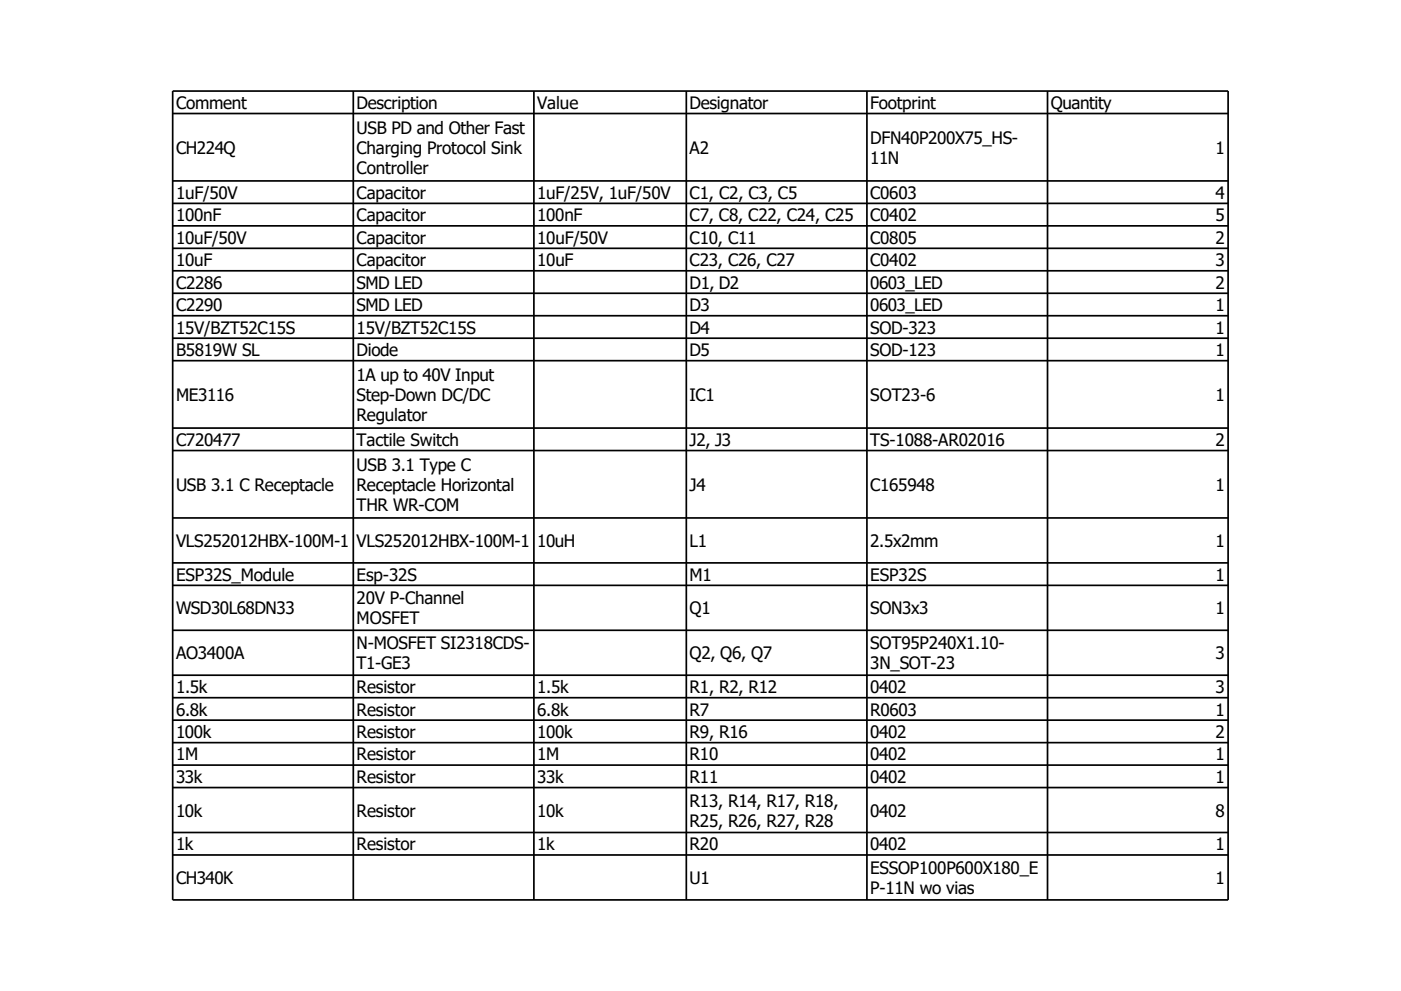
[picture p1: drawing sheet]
<svg xmlns="http://www.w3.org/2000/svg" width="297mm" height="210mm" viewBox="0 0 297 210" stroke-linecap="round" stroke-linejoin="round" font-family="sans-serif">
<defs><g id="words">
<g font-size="3.6">
<text x="37.3" y="23.1">Comment</text>
<text x="75.6" y="23.1">Description</text>
<text x="113.9" y="23.1">Value</text>
<text x="146.2" y="23.1">Designator</text>
<text x="184.4" y="23.1">Footprint</text>
<text x="222.7" y="23.1">Quantity</text>
<text x="75.6" y="28.4">USB PD and Other Fast</text>
<text x="37.3" y="32.6">CH224Q</text>
<text x="75.6" y="32.6">Charging Protocol Sink</text>
<text x="146.2" y="32.6">A2</text>
<text x="184.4" y="30.5">DFN40P200X75_HS-</text>
<text x="184.4" y="34.7">11N</text>
<text x="257.6" y="32.6">1</text>
<text x="75.6" y="36.8">Controller</text>
<text x="37.3" y="42.1">1uF/50V</text>
<text x="37.3" y="46.9">100nF</text>
<text x="75.6" y="42.1">Capacitor</text>
<text x="75.6" y="46.9">Capacitor</text>
<text x="113.9" y="42.1">1uF/25V, 1uF/50V</text>
<text x="113.9" y="46.9">100nF</text>
<text x="146.2" y="42.1">C1, C2, C3, C5</text>
<text x="146.2" y="46.9">C7, C8, C22, C24, C25</text>
<text x="184.4" y="42.1">C0603</text>
<text x="184.4" y="46.9">C0402</text>
<text x="257.6" y="42.1">4</text>
<text x="257.6" y="46.9">5</text>
<text x="37.3" y="51.7">10uF/50V</text>
<text x="75.6" y="51.7">Capacitor</text>
<text x="113.9" y="51.7">10uF/50V</text>
<text x="146.2" y="51.7">C10, C11</text>
<text x="184.4" y="51.7">C0805</text>
<text x="257.6" y="51.7">2</text>
<text x="37.3" y="56.4">10uF</text>
<text x="75.6" y="56.4">Capacitor</text>
<text x="113.9" y="56.4">10uF</text>
<text x="146.2" y="56.4">C23, C26, C27</text>
<text x="184.4" y="56.4">C0402</text>
<text x="257.6" y="56.4">3</text>
<text x="37.3" y="61.2">C2286</text>
<text x="37.3" y="65.9">C2290</text>
<text x="75.6" y="61.2">SMD LED</text>
<text x="75.6" y="65.9">SMD LED</text>
<text x="146.2" y="61.2">D1, D2</text>
<text x="146.2" y="65.9">D3</text>
<text x="184.4" y="61.2">0603_LED</text>
<text x="184.4" y="65.9">0603_LED</text>
<text x="257.6" y="61.2">2</text>
<text x="257.6" y="65.9">1</text>
<text x="37.3" y="70.7">15V/BZT52C15S</text>
<text x="75.6" y="70.7">15V/BZT52C15S</text>
<text x="146.2" y="70.7">D4</text>
<text x="184.4" y="70.7">SOD-323</text>
<text x="257.6" y="70.7">1</text>
<text x="37.3" y="75.5">B5819W SL</text>
<text x="75.6" y="75.5">Diode</text>
<text x="146.2" y="75.5">D5</text>
<text x="184.4" y="75.5">SOD-123</text>
<text x="257.6" y="75.5">1</text>
<text x="75.6" y="80.8">1A up to 40V Input</text>
<text x="37.3" y="85">ME3116</text>
<text x="75.6" y="85">Step-Down DC/DC</text>
<text x="75.6" y="89.2">Regulator</text>
<text x="146.2" y="85">IC1</text>
<text x="184.4" y="85">SOT23-6</text>
<text x="257.6" y="85">1</text>
<text x="37.3" y="94.5">C720477</text>
<text x="75.6" y="94.5">Tactile Switch</text>
<text x="146.2" y="94.5">J2, J3</text>
<text x="184.4" y="94.5">TS-1088-AR02016</text>
<text x="257.6" y="94.5">2</text>
<text x="75.6" y="99.8">USB 3.1 Type C</text>
<text x="37.3" y="104">USB 3.1 C Receptacle</text>
<text x="75.6" y="104">Receptacle Horizontal</text>
<text x="146.2" y="104">J4</text>
<text x="184.4" y="104">C165948</text>
<text x="257.6" y="104">1</text>
<text x="75.6" y="108.3">THR WR-COM</text>
<text x="37.3" y="116">VLS252012HBX-100M-1</text>
<text x="75.6" y="116">VLS252012HBX-100M-1</text>
<text x="113.9" y="116">10uH</text>
<text x="146.2" y="116">L1</text>
<text x="184.4" y="116">2.5x2mm</text>
<text x="257.6" y="116">1</text>
<text x="37.3" y="123.1">ESP32S_Module</text>
<text x="75.6" y="123.1">Esp-32S</text>
<text x="146.2" y="123.1">M1</text>
<text x="184.4" y="123.1">ESP32S</text>
<text x="257.6" y="123.1">1</text>
<text x="37.3" y="130.2">WSD30L68DN33</text>
<text x="75.6" y="128.1">20V P-Channel</text>
<text x="146.2" y="130.2">Q1</text>
<text x="184.4" y="130.2">SON3x3</text>
<text x="257.6" y="130.2">1</text>
<text x="75.6" y="132.4">MOSFET</text>
<text x="75.6" y="137.6">N-MOSFET SI2318CDS-</text>
<text x="184.4" y="137.6">SOT95P240X1.10-</text>
<text x="37.3" y="139.8">AO3400A</text>
<text x="75.6" y="141.9">T1-GE3</text>
<text x="146.2" y="139.8">Q2, Q6, Q7</text>
<text x="184.4" y="141.9">3N_SOT-23</text>
<text x="257.6" y="139.8">3</text>
<text x="37.3" y="146.9">1.5k</text>
<text x="75.6" y="146.9">Resistor</text>
<text x="113.9" y="146.9">1.5k</text>
<text x="146.2" y="146.9">R1, R2, R12</text>
<text x="184.4" y="146.9">0402</text>
<text x="257.6" y="146.9">3</text>
<text x="37.3" y="151.7">6.8k</text>
<text x="75.6" y="151.7">Resistor</text>
<text x="113.9" y="151.7">6.8k</text>
<text x="146.2" y="151.7">R7</text>
<text x="184.4" y="151.7">R0603</text>
<text x="257.6" y="151.7">1</text>
<text x="37.3" y="156.4">100k</text>
<text x="37.3" y="161.2">1M</text>
<text x="75.6" y="156.4">Resistor</text>
<text x="75.6" y="161.2">Resistor</text>
<text x="113.9" y="156.4">100k</text>
<text x="113.9" y="161.2">1M</text>
<text x="146.2" y="156.4">R9, R16</text>
<text x="146.2" y="161.2">R10</text>
<text x="184.4" y="156.4">0402</text>
<text x="184.4" y="161.2">0402</text>
<text x="257.6" y="156.4">2</text>
<text x="257.6" y="161.2">1</text>
<text x="37.3" y="166">33k</text>
<text x="75.6" y="166">Resistor</text>
<text x="113.9" y="166">33k</text>
<text x="146.2" y="166">R11</text>
<text x="184.4" y="166">0402</text>
<text x="257.6" y="166">1</text>
<text x="37.3" y="173.1">10k</text>
<text x="75.6" y="173.1">Resistor</text>
<text x="113.9" y="173.1">10k</text>
<text x="146.2" y="171">R13, R14, R17, R18,</text>
<text x="184.4" y="173.1">0402</text>
<text x="257.6" y="173.1">8</text>
<text x="146.2" y="175.2">R25, R26, R27, R28</text>
<text x="37.3" y="180.2">1k</text>
<text x="75.6" y="180.2">Resistor</text>
<text x="113.9" y="180.2">1k</text>
<text x="146.2" y="180.2">R20</text>
<text x="184.4" y="180.2">0402</text>
<text x="184.4" y="185.3">ESSOP100P600X180_E</text>
<text x="257.6" y="180.2">1</text>
<text x="37.3" y="187.4">CH340K</text>
<text x="146.2" y="187.4">U1</text>
<text x="184.4" y="189.5">P-11N wo vias</text>
<text x="257.6" y="187.4">1</text>
</g>
</g></defs>
<g fill="none" stroke="#000" stroke-width=".36">
<path d="M36.6 19.3h223.7v171.5h-223.7zM74.9 19.3v171.5M113.2 19.3v171.5M145.5 19.3v171.5M183.7 19.3v171.5M222 19.3v171.5M36.6 24.1h223.7M36.6 38.4h223.7M36.6 43.1h223.7M36.6 47.9h223.7M36.6 52.6h223.7M36.6 57.4h223.7"/>
<path d="M36.6 62.2h223.7M36.6 66.9h223.7M36.6 71.7h223.7M36.6 76.5h223.7M36.6 90.7h223.7M36.6 95.5h223.7M36.6 109.8h223.7M36.6 119.3h223.7M36.6 124.1h223.7M36.6 133.6h223.7M36.6 143.1h223.7M36.6 147.9h223.7"/>
<path d="M36.6 152.7h223.7M36.6 157.4h223.7M36.6 162.2h223.7M36.6 166.9h223.7M36.6 176.5h223.7M36.6 181.2h223.7"/>
</g>
<use href="#words"/>
</svg>
